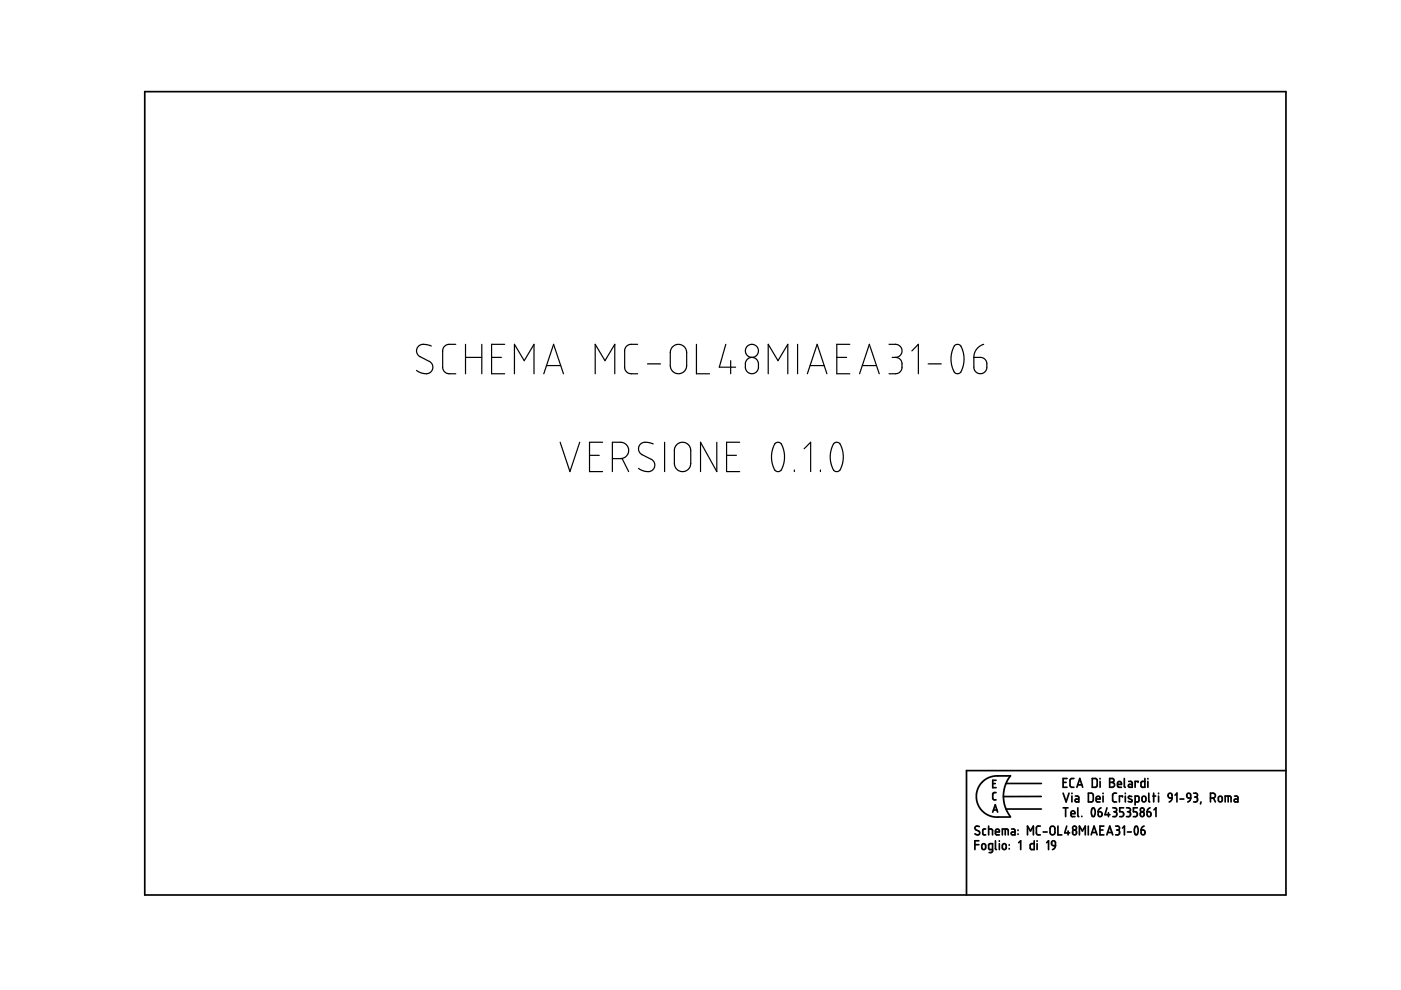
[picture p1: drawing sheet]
<svg xmlns="http://www.w3.org/2000/svg" width="297mm" height="210mm" viewBox="0 0 297 210" stroke-linecap="round" stroke-linejoin="round" font-family="sans-serif">
<g fill="none" stroke="#000" stroke-width=".36">
<path d="M30.7 19.4h241.9v170.4h-241.9zM206.7 179.1h.8M207.5 178.3h-.8v1.8M207.6 175.3l-.7-.1-.2 .4 .2 .3 .7 .4 .1 .5-.5 .2-.5-.2M208.2 179l.4-.1 .4 .2v.7l-.3 .3-.5-.2zM209 175.8h-.4l-.2 .2v.9l.6 .1M209.6 175.8l.8 .1v1.1M209.6 175.2v1.8M210.5 166.1h.5M210.5 172.2l.5-1.6 .5 1.6M210.6 171.7h.8M211.1 176.4h.8l-.2-.5-.3-.1-.2 .1-.1 .8 .2 .3h.6"/>
<path d="M211.1 178.3v1.7l.2 .1M211.2 168h-.4l-.3 .3v1.1l.7 .2M211.2 165.4h-.7v1.6h.7M211.9 178.3v.1M211.9 178.9v1.2M212.5 177v-1.2l1.2 .1 .1 1.1M212.6 179l.4-.1 .3 .2v.7l-.2 .3-.5-.2zM213.1 175.8v1.2M213.3 166.1h7.5M213.3 171.5h7.5M214 179.1v.1M214 179.9v.1"/>
<path d="M214.2 164.5h-3.5l-.9 .3-.9 .5-.7 .6-.7 .9-.4 1-.1 1.1 .1 1.1 .4 .9 .7 1 .8 .6 .8 .5 .9 .2h3.5M214.2 164.5l-1 1.7-.5 2.2 .1 1.3 .3 1.3 1.1 2.1M214.5 175.8h.5l.2 .2v1h-.5a.31 .31 0 0 1-.3-.3 .31 .31 0 0 1 .3-.3h.5M215.8 176v.1M215.8 176.8v.1M216 178.7l.4-.4v1.8M217.8 177v-1.8l.7 1 .6-1v1.8M219.3 178.3v1.8h-.7l-.2-.3 .1-.8 .8-.1M219.9 178.3v.1M219.9 178.9v1.2M220.6 175.2h-.6l-.3 .3 .1 1.3 .8 .2M220.8 168.9h-8.1"/>
<path d="M221.2 176.4h.8M221.9 178.7l.4-.4v1.8M222.8 175.3l.4-.1 .4 .3 .1 1.1-.4 .4h-.4l-.2-.3-.1-1.1zM223 178.4l.3-.1 .3 .1 .2 .9-.8-.2zM223.8 179.3l-.2 .5-.4 .3M224.3 175.2v1.8h.8M225.4 165.9h.6M225.4 168.2l.6 1.8 .7-1.8M225.4 171.3h1M225.9 171.3v1.8M226.2 175.2l-.5 1.4h1.1M226.2 165.1h-.8v1.8h.8"/>
<path d="M226.5 176.2v.8M227.1 172.5h.8l-.1-.5-.4-.1-.3 .2v.8l.2 .2h.6M227.3 168.2v.1M227.3 168.8v1.2M227.5 176.1l.4-.1 .3 .1v.6l-.2 .3h-.2l-.3-.2zM227.7 165.1h-.6l-.2 .3v1.4l.3 .1h.5M228 168.8h.5l.2 .2v1h-.5a.31 .31 0 0 1-.3-.3 .31 .31 0 0 1 .3-.3h.5M228.3 166.9l.6-1.8 .7 1.8M228.5 166.4h.9M228.5 171.3v1.7l.2 .1M228.9 177v-1.8l.6 1 .6-1v1.8M229.4 173.1h.1"/>
<path d="M230.7 175.2v1.8M230.8 168.2h.7l.3 .3v1.2l-.3 .3h-.7zM231.4 177l.6-1.8 .6 1.8M231.5 176.5h.9M231.6 165.1h.7l.3 .2v1.3l-.2 .3h-.8zM231.6 171.4a.53 .53 0 0 1 .5 .2 .53 .53 0 0 1 .1 .5l-.1 .7a.34 .34 0 0 1-.4 .3 .34 .34 0 0 1-.3-.4v-.6zM232.4 169.4h.8v-.3l-.2-.3-.5 .1-.1 .9 .2 .2h.6M232.8 172.1h.6l.2 .2 .1 .5-.2 .3h-.3l-.3-.1zM233.2 176h.6M233.2 165.1v.1M233.2 165.7v1.2M233.4 171.3l-.4 .3-.2 .5"/>
<path d="M233.9 168.2v.1M233.9 168.8v1.2M234 175.2h-.8v1.8h.8M234.7 177l.6-1.8 .6 1.8M234.7 171.3l-.4 1.4h1M234.8 176.5h1M235 172.3v.8M235.3 165.1h.6l.3 .3-.1 .4-.3 .1 .4 .1 .1 .3-.1 .4-.3 .2h-.6zM235.3 165.9h.5M235.9 171.3h.7l.1 .2 .1 .3-.4 .3M236.2 172.1h.2M236.4 172.1l.3 .2 .1 .5-.3 .3h-.6"/>
<path d="M236.5 175.2h.6l.2 .2v.5l-.3 .1M236.7 168.2h-.5l-.3 .3v1.3l.3 .2h.5M236.7 176h.3M236.9 166.3h.9l-.2-.5-.3-.1-.3 .1-.1 .9 .2 .2h.7M237 176l.3 .1 .1 .6-.4 .3h-.5M238 169v-.2h-.7v1.2M238 175.6l.4-.4v1.8M238.2 171.3h-.8v.8h.6l.2 .4-.1 .6h-.7M238.4 165.1v1.7l.2 .1M238.6 168.2v.1M238.6 168.8v1.2M238.8 171.3h.5l.3 .2v.4l-.3 .2"/>
<path d="M239 176.4h.9M239.1 172.1h.2M239.3 172.1l.4 .3-.1 .5-.2 .2h-.6M239.3 165.7h.5l.3 .2v1h-.6a.31 .31 0 0 1-.3-.3 .31 .31 0 0 1 .3-.3h.6M239.9 168.9l-.2-.1a.29 .29 0 0 0-.4 .1 .29 .29 0 0 0 .1 .4l.5 .2a.33 .33 0 0 1 0 .5 .33 .33 0 0 1-.5 0l-.2-.1M240.7 170l.7-.1 .1-.9-.2-.2h-.6v1.9M240.7 175.2a.65 .65 0 0 1 .6 .9l-.1 .7a.35 .35 0 0 1-.5 .2 .35 .35 0 0 1-.2-.5v-.7zM241.1 171.3h-.8v.8h.6l.2 .3-.1 .7h-.7M241.3 165.9v-.2h-.6v1.2M241.9 172.3l.2-.2 .4 .2 .1 .5-.1 .2-.4 .1-.2-.1zM241.9 176l.8 .1 .1 .6-.3 .3-.5-.2zM242.2 169l.2-.2 .4 .1 .2 .8-.2 .2-.4 .1-.3-.2z"/>
<path d="M242.6 175.2l-.5 .3-.2 .5M242.7 165.1v1.8h-.6l-.2-.2 .1-.9 .2-.1h.5M243.2 172.1l.7 .2v.7l-.4 .1-.2-.1zM243.4 165.1v.1M243.4 165.7v1.2M243.6 168.2v1.6l.2 .2M243.8 171.3l-.4 .3-.2 .5M244.4 168.8h.6M244.6 168.2v1.8M244.7 171.7l.4-.4v1.8M245.6 168.2v.1M245.6 168.8v1.2"/>
<path d="M247.7 168.4l.3-.2 .4 .1 .1 .9-.7-.1zM248.5 169.2l-.2 .5-.4 .3M249.1 168.6l.4-.4v1.8M250.2 169.4h.8M251.7 168.3l.3-.1 .3 .1 .2 .9h-.6l-.2-.2zM252.5 169.2l-.2 .5-.5 .3M253.1 168.2l.7 .1 .1 .4-.4 .3M253.3 169h.2M253.5 169l.4 .2v.5l-.2 .3h-.6M254.6 170l-.1 .5M256.6 169.2l.9-.1 .2-.3-.1-.4-.4-.2h-.6v1.8M257.3 169.2l.4 .8"/>
<path d="M258.4 169l.2-.2 .4 .1 .1 .8-.1 .2-.4 .1-.3-.2zM259.8 170v-1.2l1.1 .1 .1 1.1M260.4 168.8v1.2M261.7 168.8h.6l.2 .3v.9h-.6a.31 .31 0 0 1-.3-.3 .31 .31 0 0 1 .3-.3h.6M272.6 163.4h-67.7v26.4M210.4 180.1l-.7-.1-.1-.9 .2-.2h.6v1.6l-.2 .2-.5 .1"/>
<circle cx="227.8" cy="175.6" r=".41"/>
<circle cx="242.2" cy="171.7" r=".42"/>
</g>
<g fill="none" stroke="#000" stroke-width=".25">
<path d="M91.4 73.4l-1.2-.4-1 .1-.7 .6-.2 .8 .1 .4 .4 .5 2.7 1.6 .3 .7-.3 .9-.5 .5-.7 .1-1.1-.2-.9-.5M96.6 73l-1.9 .1-.6 .5-.2 .7v4.1l.4 .5 .5 .3h1.8M98.7 73v6.2M98.7 75.8h3.5M102.2 73v6.2M104.2 75.8h2.1M107 73h-2.8v6.2h2.8M109.1 79.2v-6.2l2 3.5 2.1-3.5v6.2M115.3 79.2l2.1-6.2 2.1 6.2M115.9 77.5h3M126.2 79.2v-6.2l2.1 3.5 2-3.5v6.2M135.2 73l-1.9 .1-.6 .4-.3 .7v3.9l.2 .4 .8 .7h1.8"/>
<path d="M137.3 77.2h2.7M142.7 73.5l.9-.5 .7 .1 .7 .3 .5 .8v3.7l-.4 .8-.7 .5h-.8l-.6-.2-.5-.4-.3-.6-.1-3.4 .2-.6zM147.7 73v6.2h2.7M153.9 73l-1.4 4.9h3.5M154.9 76.5v2.7M158.4 76.2l.6-.4h.6l.4 .1 .5 .4 .3 .7v1l-.2 .6-.4 .4-1 .2-.5-.1-.4-.4-.3-.7v-1zM162.9 79.2v-6.2l2.1 3.5 2-3.5v6.2M169.1 73v6.2M171.2 79.2l2-6.2 2.1 6.2M171.8 77.5h3M177.4 75.8h2.1M180.2 73h-2.8v6.2h2.8"/>
<path d="M182.2 79.2l2.1-6.2 2.1 6.2M182.8 77.5h3M188.5 73l1.9 .1 .4 .2 .4 .6v.7l-.3 .7-.5 .4-.5 .1M189.2 75.8h.7M189.9 75.8l.7 .2 .5 .6 .1 1.7-.4 .6-.5 .3h-1.8M193.3 74.4l1.4-1.4v6.2M196.8 77.2h2.8M202.4 73.3l.7-.3 .6 .3 .4 .9 .3 1.2v1.2l-.3 1.5-.4 .8-.7 .3-.7-.3-.4-1-.2-1.1v-1.8zM206.5 75.8h1.6l.9 .6 .2 .6v1.1l-.5 .9-.6 .2h-.5l-.5-.2-.4-.4-.2-.5zM208.6 73l-.9 .4-.6 .6-.4 .8-.2 1M118.8 93.8l2 6.2 2.1-6.2M125 96.5h2.1"/>
<path d="M127.8 93.8h-2.8v6.2h2.8M129.8 97.2h2.2l.9-.6 .3-.5 .1-.9-.6-1-.8-.4h-2.1v6.2M131.9 97.2l1.4 2.8M138.5 94.1l-1.2-.3-1.1 .1-.6 .5-.2 .7 .1 .6 .4 .5 2.2 1.2 .5 .4 .2 .7-.2 .9-.5 .5-1 .1-1-.3-.7-.4M140.9 93.8v6.2M143.6 94.1l.7-.3 1 .1 .7 .4 .4 .7v3.5l-.4 .9-.7 .5-.8 .1-.6-.2-.6-.5-.2-.5-.1-3.4 .2-.7zM152 93.8v6.2l-3.5-6.2v6.2M154.1 96.5h2M156.8 93.8h-2.7v6.2h2.7M164.3 94.1l.6-.3 .6 .2 .4 .7 .4 1.4v1.2l-.2 1.2-.4 1.2-.6 .3h-.4l-.4-.3-.7-1.8v-1.8zM168.4 99.7v.3M170.5 95.1l1.4-1.3v6.2"/>
<path d="M173.9 99.7v.3M176.7 94.1l.6-.3 .8 .2 .6 2 .1 1.2-.2 1.2-.5 1.3-.5 .3h-.4l-.5-.3-.6-2.1v-1.9z"/>
<circle cx="159.4" cy="74.4" r="1.38"/>
</g>
</svg>
